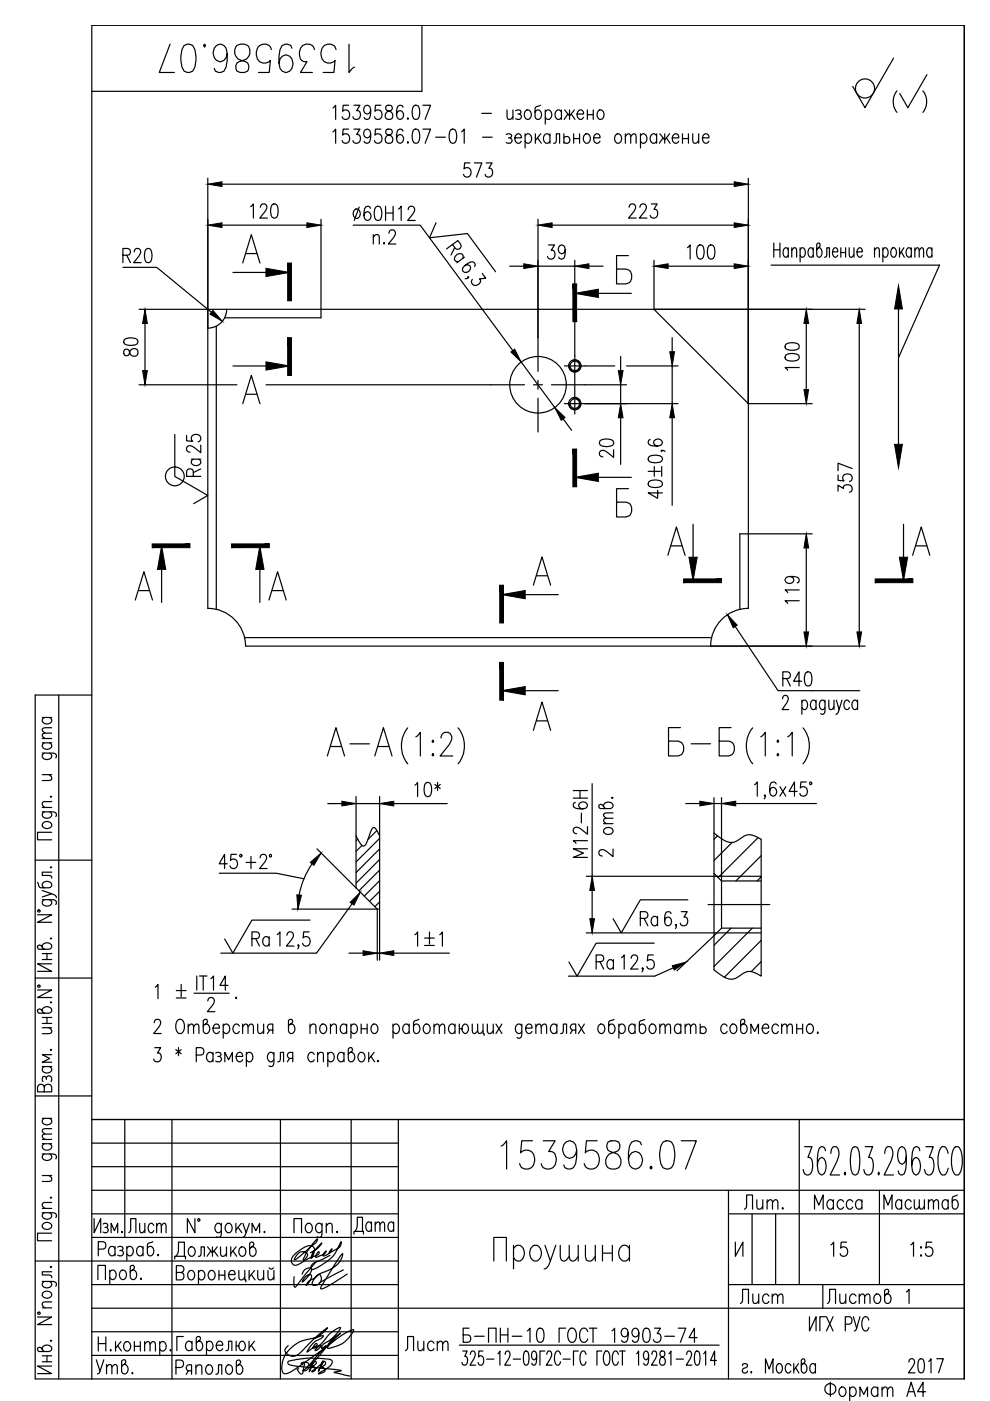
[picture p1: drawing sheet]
<svg xmlns="http://www.w3.org/2000/svg" width="210mm" height="297mm" viewBox="0 0 210 297" stroke-linecap="round" stroke-linejoin="round" font-family="sans-serif">
<defs><g id="words">
<g font-size="10.1">
<text x="32.5" y="16.6">1539586.07</text>
<text x="68.1" y="161.6">А-А</text>
<text x="140.4" y="161.6">Б-Б</text>
<text x="105.1" y="249.1">1539586.07</text>
</g>
<text font-size="8.4" x="188" y="25">( )</text>
<text font-size="7.5" x="99.5" y="56.8" transform="rotate(-90 99.5 56.8)">Ra</text>
<text font-size="7.1" x="73.7" y="262.8">Дата</text>
<g font-size="6.6">
<text x="97" y="38.8">573</text>
<text x="51.9" y="47.6">120</text>
<text x="131.9" y="47.6">223</text>
<text x="170.4" y="79.7" transform="rotate(-90 170.4 79.7)">100</text>
<text x="181.7" y="105.5" transform="rotate(-90 181.7 105.5)">357</text>
<text x="170.4" y="129.1" transform="rotate(-90 170.4 129.1)">119</text>
<text x="125.6" y="183.1" transform="rotate(-90 125.6 183.1)">М12-6Н</text>
<text x="130.9" y="182.7" transform="rotate(-90 130.9 182.7)">2 отв.</text>
<text x="134.4" y="197.6">Ra</text>
<text x="125.2" y="206.7">Ra</text>
<text x="31.7" y="213.1">1 %%P .</text>
<text x="175" y="267.8">15</text>
<text x="155.6" y="277.6">Лист</text>
<text x="174.3" y="277.6">Листов</text>
</g>
<g font-size="6.2">
<text x="69.5" y="26.5">1539586.07</text>
<text x="78" y="52.9">п.2</text>
<text x="115" y="56.1">39</text>
<text x="144.6" y="56.1">100</text>
<text x="30" y="76.9" transform="rotate(-90 30 76.9)">80</text>
<text x="130.9" y="98.1" transform="rotate(-90 130.9 98.1)">20</text>
<text x="43.4" y="102.3" transform="rotate(-90 43.4 102.3)">Ra</text>
<text x="86.8" y="170">10*</text>
<text x="45.2" y="185.2">45°+2°</text>
<text x="52.2" y="201.8">Ra</text>
<text x="86.8" y="201.8">1±1</text>
<text x="156.6" y="257.5">Лит.</text>
<text x="171.4" y="257.5">Масса</text>
<text x="186.3" y="257.5">Масштаб</text>
<text x="26.1" y="262.5">Лист</text>
<text x="84.7" y="287.5">Лист</text>
<text x="19" y="292.5">Утв.</text>
<text x="36" y="292.5">Ряполов</text>
</g>
</g></defs>
<g fill="none" stroke="#000" stroke-width=".25">
<path d="M89.5 5.4v14h-70M189.5 12.3l-6.1 10.5-2.6-4.5M44.1 37.8v91.2a8 8 0 0 1 8 8h131.3M47.1 39h108.6M70.6 27.9l.6-.5v3M73.9 27.4h-1.1l-.1 1.3a.87 .87 0 0 1 1-.2 .87 .87 0 0 1 .4 1 .82 .82 0 0 1-.6 .9 .82 .82 0 0 1-1-.6M75 27.4h1.3l-.7 1.1h.4a.95 .95 0 0 1 .3 1.4 .95 .95 0 0 1-1.4 .2l-.1-.3M78.6 28.4a.79 .79 0 0 1-.8 .8 .95 .95 0 0 1-.7-.9 .95 .95 0 0 1 .8-.9l.4 .1a2.58 2.58 0 0 1 0 2.7 .65 .65 0 0 1-1.1-.3M80.8 27.4h-1.2l-.1 1.3a.88 .88 0 0 1 1.1-.2 .88 .88 0 0 1 .4 1 .82 .82 0 0 1-.7 .9 .82 .82 0 0 1-.9-.6M81.9 27.5a.67 .67 0 0 0 .2 1 .98 .98 0 0 1 1.1 .7 .98 .98 0 0 1-.5 1.2 .88 .88 0 0 1-1-.7 .88 .88 0 0 1 .7-1l.4-.2a.61 .61 0 0 0 .4-.6 .61 .61 0 0 0-.5-.5zM85.4 27.8a.64 .64 0 0 0-1-.3 2.76 2.76 0 0 0 0 2.7 .66 .66 0 0 0 1-.3 .86 .86 0 0 0 0-1 .86 .86 0 0 0-1-.2l-.3 .7M86.5 30.1l.1 .1-.1 .2-.1-.2z"/>
<path d="M87.7 27.5l.6-.1a1.46 1.46 0 0 1 .7 1.7l-.4 1.1-.5 .2a1.46 1.46 0 0 1-.7-1.7zM89.7 27.4h1.6l-1.2 3M92.4 29.1h2M95.6 27.5l.5-.1a1.46 1.46 0 0 1 .7 1.7l-.3 1.1-.6 .2a1.46 1.46 0 0 1-.7-1.7zM97.9 27.9l.5-.5v3M102.1 24h2.1M102.3 29.1h2.1M107.3 28.5a.71 .71 0 0 1 1.2 .3l-.4 .4h-.3M107.5 23.3l.1 1.9 .6 .1 .6-.6M108.1 29.2a.59 .59 0 0 1 .5 .6 .59 .59 0 0 1-.5 .6l-.8-.2M108.8 23.3v2M109.2 29.2h1.3a.66 .66 0 0 0-.4-.8 .66 .66 0 0 0-.8 .4 1 1 0 0 0 .8 1.6l.4-.5"/>
<path d="M109.3 23.5a.71 .71 0 0 1 1.2 .2l-.1 .3-.6 .2M110.1 24.2a.59 .59 0 0 1 .5 .5 .59 .59 0 0 1-.5 .6l-.8-.1M111.3 28.8l.5-.4a1 1 0 0 1 .9 1 1 1 0 0 1-.9 1l-.5-.5M111.3 28.4v3M111.5 23.5l.2-.2a1 1 0 0 1 1 1 1 1 0 0 1-1 1 1.17 1.17 0 0 1-.2-1.8zM113.5 28.4v2M114 29.2l.8 1.2M114.6 22.3l-1 .4-.2 2a.65 .65 0 0 0 .6 .6 .65 .65 0 0 0 .7-.4 1.01 1.01 0 0 0-.8-1.6l-.5 .4M114.6 28.4l-1.1 1.4M115.6 23.7l.5-.4a1 1 0 0 1 .9 1 1 1 0 0 1-.9 1l-.5-.4M115.6 23.3v3M116.6 28.8l-.2-.3a.8 .8 0 0 0-1 .1 .8 .8 0 0 0-.2 .9l.4 .7a.65 .65 0 0 0 1-.3"/>
<path d="M116.6 28.4v2M117.4 30.4l.4-.2 .2-1.8h.6v2M119 23.7a.66 .66 0 0 0-.6-.4 .66 .66 0 0 0-.6 .4 .91 .91 0 0 0-.1 1.2 .91 .91 0 0 0 1.1 .3l.2-.3M119 23.3v2M119.6 29.2a.73 .73 0 0 1 1.1 0 .73 .73 0 0 1-.3 1.2h-.5l-.3-.3M119.6 28.4v2M119.7 23.3l1.1 1.3 1-1.3M120.4 24.2l-.8 1.1M120.8 23.3v2M121.1 24.2l.8 1.1M121.6 29.4h1.3M121.6 28.4v2"/>
<path d="M122.4 24.2h1.3a.67 .67 0 0 0-.4-.8 .67 .67 0 0 0-.8 .3 .99 .99 0 0 0 .8 1.6l.4-.4M122.9 28.4v2M124 28.5l.2-.1a1 1 0 0 1 1 1 1 1 0 0 1-1 1 1.17 1.17 0 0 1-.2-1.9zM124.5 24.3h1.3M124.5 23.3v2M125.8 23.3v2M125.8 29.2h1.4a.67 .67 0 0 0-.4-.8 .67 .67 0 0 0-.8 .4 .99 .99 0 0 0 .8 1.6l.4-.5M126.9 23.5a.8 .8 0 0 1 1 0 .8 .8 0 0 1 .2 1 .8 .8 0 0 1-.9 .8 1.18 1.18 0 0 1-.3-1.8zM130.7 28.5l.2-.1a1 1 0 0 1 .9 1 1 1 0 0 1-.9 1 1.17 1.17 0 0 1-.2-1.9zM132.6 28.9l.6-.5 .4 .1 .1 1.9M132.6 28.4v2M133.7 28.9l.6-.5 .5 .1 .1 1.9"/>
<path d="M135.8 28.8a.66 .66 0 0 1 .6-.5 .66 .66 0 0 1 .7 .5 .99 .99 0 0 1-.9 1.6l-.4-.5M135.8 28.4v3M139.2 28.8l-.4-.4a1 1 0 0 0-1 1 1 1 0 0 0 1 1l.4-.5M139.2 28.4v2M139.9 28.4l1 1.3 1.1-1.3M140.6 29.2l-.8 1.2M140.9 28.4v2M141.3 29.2l.8 1.2M142.5 29.2h1.4a.66 .66 0 0 0-.4-.8 .66 .66 0 0 0-.8 .4 1 1 0 0 0 .7 1.6l.5-.5M144.7 29.4h1.3M144.7 28.4v2M146 28.4v2"/>
<path d="M146.9 28.4l.1 1.8 .6 .2 .5-.6M148.1 28.4v2M148.9 29.2h1.4a.66 .66 0 0 0-.4-.8 .66 .66 0 0 0-.9 .4 .99 .99 0 0 0 .8 1.6l.5-.5M158.7 37.8v91.2a8 8 0 0 0-8 8M26.1 56.7h7.1l11.6 9.5M26.1 54.1h1a.73 .73 0 0 0 .6-.7 .73 .73 0 0 0-.6-.7h-1v3M26.9 54.1l.8 1.6M28.5 53.4l.2-.6 .7-.1a.94 .94 0 0 1 .1 1.6l-1.2 1.4h1.6M31 52.8l.5-.1a1.46 1.46 0 0 1 .7 1.7l-.3 1.1-.6 .2a1.46 1.46 0 0 1-.7-1.7zM47.1 47.7h18M49.4 57.8h7M51.5 55.8l1.8-6 1.8 6"/>
<path d="M52.1 53.8h2.3M68.1 46.5v20.9h-20.5M74.9 47.7h14.2l19.6 26.6M75.2 44.5l.3-.2a1 1 0 0 1 .9 1 1 1 0 0 1-.9 1 1.17 1.17 0 0 1-.3-1.8zM76.1 43.9l-1 2.8M78.5 44.2l-.1-.3-.3-.2-.6 .2a2.75 2.75 0 0 0 0 2.7 .65 .65 0 0 0 1-.3 .85 .85 0 0 0 0-1 .85 .85 0 0 0-1-.3l-.3 .7M79.7 43.9l.6-.2a1.46 1.46 0 0 1 .7 1.8l-.4 1.1-.6 .1a1.46 1.46 0 0 1-.7-1.7zM81.7 43.7v3M81.7 45.2h1.6M83.3 43.7v3M84.5 44.3l.6-.6v3M86.6 44.5l.2-.6 .7-.2a.94 .94 0 0 1 .1 1.6l-1.2 1.4h1.6"/>
<path d="M92.4 47.2l-1.3 3.2 8-.9 6 8.1M102.2 58l.8 1-1.3 .1a.94 .94 0 0 1-.4 1.3 .94 .94 0 0 1-1.3-.4l-.1-.3 .3-.5M108.1 56.4h3M114.1 46.5v32.2M117.1 47.7h38.6M121.9 55.2v32.6M124.9 56.4h3M133.2 54.2h-2.5v6h2.1a1.63 1.63 0 0 0 1.2-1.6 1.63 1.63 0 0 0-1.2-1.5h-2.1M138.7 55.2v10.4l20 20v-30.4M141.7 56.4h14M163.5 56.2h35.7l-8.7 19.6M164.1 51.5v3"/>
<path d="M164.1 53h1.3M165.4 51.5v3M167.1 53l-.3-.5h-.3a1.29 1.29 0 0 0 0 2h.3l.3-.4M167.1 52.5v2M167.9 53.1l.4-.6 .5 .2 .1 1.8M167.9 52.5v2M169.6 53l.4-.5h.3a1.29 1.29 0 0 1 0 2h-.3l-.4-.4M169.6 52.5v3M172.4 53l-.3-.5h-.3a1.29 1.29 0 0 0 0 2h.3l.3-.4M172.4 52.5v2M173.5 52.5h.3a1.29 1.29 0 0 1 0 2 .57 .57 0 0 1-.6-.5v-2.2l.3-.3 .3 .2a.76 .76 0 0 1-.4 1l-.2 .3M174.8 54.5l.4-.1 .1-1.9h.6v2"/>
<path d="M176.5 53.4h1.1v-.3a.57 .57 0 0 0-.6-.6 1.29 1.29 0 0 0 0 2h.2l.4-.4M178.3 53.5h1M178.3 52.5v2M179.3 52.5v2M180 52.5l.1 1.9 .5 .1 .5-.5M181.1 52.5v2M181.7 53.4h1.1v-.3a.58 .58 0 0 0-.6-.6 1.29 1.29 0 0 0 0 2h.3l.3-.4M185.4 53.1l.5-.6 .5 .2v1.8M185.4 52.5v2M187.2 53l.4-.5h.2a1.31 1.31 0 0 1 0 2h-.2l-.4-.4M187.2 52.5v3M189.1 52.7l.5-.2a1.29 1.29 0 0 1 0 2h-.3a1.34 1.34 0 0 1-.2-1.8z"/>
<path d="M190.7 52.5v2M191.1 53.4l.6 1.1M191.6 52.5l-.9 1.5M193.2 53l-.4-.5h-.2a1.29 1.29 0 0 0 0 2h.2l.4-.4M193.2 52.5v2M194 53.1l.4-.6 .4 .2 .1 1.8M194 52.5v2M194.9 53.1l.5-.6 .3 .2 .1 1.8M197.6 53l-.4-.5h-.3a1.29 1.29 0 0 0 0 2h.3l.4-.4M197.6 52.5v2M29.5 65.6h153.9M30.7 68.6v10"/>
<path d="M45.9 69.1v60.1M48.1 65.6a4 4 0 0 1-4 4M49.4 77.6h7M110.5 76.8l7.1 9.6M119.7 77.6h10.6M121.5 76.4a1.2 1.2 0 0 1 1.6 1 1.2 1.2 0 0 1-1.3 1.4 1.2 1.2 0 0 1-1.1-1.5M126.9 62.2h7M131.6 75.6v3M132.8 77.6h11M142.5 71.6v3M142.5 77.6v8M171 68.6v14"/>
<path d="M182.2 68.6v65.4M190.5 65.5v28.7M29.5 81.6h20.7M37.1 92.1v8.9l7 4-3 1.8M39.6 92.3v1.2l1.3 .1a.87 .87 0 0 1-.2-1.1 .87 .87 0 0 1 1-.4 .82 .82 0 0 1 .9 .7 .82 .82 0 0 1-.6 .9M51.5 85.6l1.8-6 1.8 6M52.1 83.6h2.3M56.4 81.6h54.8M113.1 81.6h1.9M114.1 80.6v1.9M114.1 84.4v7.2M116.9 81.6h15.9"/>
<path d="M119.4 88.8l1.8 2.4M119.7 85.6h24.1M121.5 84.4a1.2 1.2 0 0 1 1.6 1 1.2 1.2 0 0 1-1.3 1.4 1.2 1.2 0 0 1-1.1-1.5M131.6 81.6v4M131.6 88.6v9.9M137.4 99.9h2.6M137.6 96.9a2.75 2.75 0 0 1 2.7 0l.1 .5a1.46 1.46 0 0 1-1.7 .7l-1.1-.3-.2-.4zM137.9 93.2l-.3 .1-.2 .3 .2 .6a2.75 2.75 0 0 0 2.7 0 .65 .65 0 0 0-.3-1 .85 .85 0 0 0-1 0 .85 .85 0 0 0-.3 1l.7 .4M138.7 98.9v2.1M140.3 95.5l.1 .1-.1 .1-.1-.1a.63 .63 0 0 1 .8 .1M140.3 98.9v2.1M142.5 88.6v18.6"/>
<path d="M158.7 85.6h13.5M126.9 101.2h7M133.2 103.6h-2.5v6h2.1a1.63 1.63 0 0 0 1.2-1.6 1.63 1.63 0 0 0-1.2-1.5h-2.1M137.6 102.1a2.75 2.75 0 0 1 2.7 0l.1 .6a1.44 1.44 0 0 1-1.7 .7l-1.1-.4-.2-.3zM139.4 103.9v1.7l-2-1.1h3M141.6 117.7l1.8-6 1.8 6M142.3 115.7h2.3M146.9 111.1v7M171 116.2v17.8M172.2 113.2h-15.3v16M191.6 111.1v7M193.5 117.7l1.8-6 1.8 6"/>
<path d="M194.2 115.7h2.3M28.7 127.2l1.8-6 1.8 6M29.4 125.2h2.3M34.3 120.7v7M51.9 135.2h99M55.1 120.7v7M57 127.2l1.9-6 1.8 6M57.7 125.2h2.3M111.4 126.1h7M113.1 124.1l1.8-6 1.8 6M113.8 122.1h2.3M155.9 132.8l9.1 13.6h17.3"/>
<path d="M9 159.7l2.7 .1 .3 .3-.2 .6M9 157.5h2M9 156.6h2M9 152.1h2M9.4 159.7l-.3 .2a.65 .65 0 0 0 .3 1 1.01 1.01 0 0 0 1.6-.8l-.5-.4M9.4 157.5a.66 .66 0 0 0-.5 .6 .66 .66 0 0 0 .5 .6 .9 .9 0 0 0 1.1 .1 .9 .9 0 0 0 .3-1.1l-.3-.2M9.4 152.1a.67 .67 0 0 0-.5 .7 .67 .67 0 0 0 .5 .6 1.01 1.01 0 0 0 1.6-.8l-.5-.5M11 155.4l-1.9 .2-.1 .4 .5 .6M11 154.3l-1.9 .1-.1 .5 .5 .5M12.5 147.4v145M19.5 147.4h-12v145h196.9v-287h-184.9v287M88.2 156.2l.9-.9v5"/>
<path d="M91.8 156.9l.2 .3-.2 .2-.2-.2zM91.8 159.8l.2 .2-.2 .3-.2-.3zM93.5 156.5a1.22 1.22 0 0 1 .8-1.2h.7a1.29 1.29 0 0 1 .6 1.9l-.4 .7-1.9 2.4h2.7M97.1 154.3a6 6 0 0 1 0 7.6M111.4 146.4h7M113.1 154.8l1.8-6 1.8 6M113.8 152.8h2.3M161.3 156.2l1-.9v5M164.9 156.9l.2 .3-.2 .2-.2-.2zM164.9 159.8l.2 .2-.2 .3-.2-.3zM165.9 148.2l.1-.5a.66 .66 0 0 1 1-.1 .66 .66 0 0 1 0 1l-1.2 1.8h1.4M166 143.9h1a.73 .73 0 0 0 .6-.7 .73 .73 0 0 0-.6-.8h-1v3"/>
<path d="M166.8 143.9l.8 1.5M167 156.2l1-.9v5M170 144.4h-1.7l1.1-2v3M170 148.9l.4-.5a1.05 1.05 0 0 1 .9 .8 1.05 1.05 0 0 1-.4 1.1l-.5 .1-.4-.4M170 148.4v3M170.3 154.3a6 6 0 0 1 0 7.6M170.9 142.6l.6-.2a1.46 1.46 0 0 1 .6 1.8l-.3 1.1-.6 .1a1.46 1.46 0 0 1-.6-1.7zM173 148.9l-.4-.5a1.03 1.03 0 0 0-.6 1.8l.3 .2h.3l.4-.4M173 148.4v2M174.9 148.9l-.4-.5a1.05 1.05 0 0 0-.8 .8 1.05 1.05 0 0 0 .3 1.1l.5 .1 .4-.4M174.9 148.4l-.1 2.8-.3 .2-.5-.1M175.7 148.4l.1 1.9 .5 .1 .5-.5"/>
<path d="M176.8 148.4v2M177.3 148.4l.6 2 .6-2M177.9 150.4l-.2 .6-.5 .4M180.1 148.9l-.4-.5a1.05 1.05 0 0 0-.8 .8 1.05 1.05 0 0 0 .3 1.1l.5 .1 .4-.4M181.8 148.9l-.4-.5a1.03 1.03 0 0 0-.6 1.8l.3 .2h.3l.4-.4M181.8 148.4v2M9 172.1l2.7 .1 .3 .4-.2 .6M9 171.2h2M9 164.2h2M9.1 174.5a1.06 1.06 0 0 1 1.1-.3 1.06 1.06 0 0 1 .8 .9 1.06 1.06 0 0 1-1.2 .6 1.06 1.06 0 0 1-.8-1zM9.4 172.1l-.3 .2a.65 .65 0 0 0 .3 1.1 1.01 1.01 0 0 0 1.6-.8l-.5-.5M10.4 164.2l.6 .6-.2 .6-1.8 .1"/>
<path d="M10.7 168.9h.3l-.2 .1zM11 176.5h-3v1.6h3M11 170l-1.9 .1-.1 .5 .5 .6M67.2 180l8.3 8.3M69.5 170.4h3M75.5 177.2l.9 1.7a.65 .65 0 0 0 .8 .5 .65 .65 0 0 0 .5-.7l1.2-3a.48 .48 0 0 1 .5-.2 .48 .48 0 0 1 .4 .4l.7 1.3v15.6h-.5l-4.5-4.5M75.5 168.9v19.4M75.5 170.4h5M75.8 177.9l-.3 .4M76.8 179.2l-1.3 1.3M79.9 176.1l-1.9 1.9M80.5 177.8l-5 4.9"/>
<path d="M80.5 180l-5 5M80.5 168.9v8.3M83.5 170.4h11.3M125.6 166.2v19.6M145.4 170.4h3M151.4 169.1v36.5l.9 .8a3.9 3.9 0 0 0 3.3 1.1l1.1-.5a2.95 2.95 0 0 1 4-.4l.7 .4v-29a4 4 0 0 0-2.9-1l-1.3 .6a3.1 3.1 0 0 1-4.5 0l-1.3-1M151.4 170.4h1.6M152.1 177.2l-.7 .8M153 169.1v27.7M155.2 178.6l-3.8 3.9M156 170.4h17.1M160 166.4l.6-.6v3"/>
<path d="M160.7 177.6l-8.4 8.5M162.3 168.7l-.1 .1-.2-.1 .2-.2a.63 .63 0 0 1-.2 .9M164.6 166.2l-.2-.3-.3-.1-.6 .1a2.82 2.82 0 0 0 0 2.8 .89 .89 0 0 0 1.2-.6 .89 .89 0 0 0-.7-1.2 .81 .81 0 0 0-.8 .9M165.4 166.8l1.2 2M166.6 166.8l-1.2 2M169 167.8h-1.7l1.1-2v3M171 165.8h-1.2l-.1 1.3a.88 .88 0 0 1 1.1-.2 .88 .88 0 0 1 .4 1 .82 .82 0 0 1-.7 .9 .82 .82 0 0 1-.9-.6M7.5 182.4h12M8 193.9h3l-3 1.6h3M8 187.1l.4 1 2 .1a.64 .64 0 0 0 .6-.5 .64 .64 0 0 0-.5-.7 .91 .91 0 0 0-1.1-.1 .91 .91 0 0 0-.3 1.1l.3 .2M8.1 193h.3v.3h-.3zM9 190.8l2.7 .1 .3 .3-.2 .6"/>
<path d="M9 188.8l2 .7-2 .7M9.4 190.8l-.3 .2a.64 .64 0 0 0 .3 1 1.01 1.01 0 0 0 1.6-.8l-.5-.4M10.7 199h.3l-.2 .1zM10.7 183.9l.1-.1 .2 .1-.2 .1zM11 189.5l.8 .4 .2 .4M11 184.9h-2v.7l1.8 .1 .2 .5M46.5 185.1h12.1l5.8 1.2M60.8 198.3l.3-.6 .7-.1a.94 .94 0 0 1 .1 1.6l-1.2 1.4h1.6M61.9 192.8h18.1v10.8M65.5 197.6h-1.1l-.1 1.3a.87 .87 0 0 1 1.1-.2 .87 .87 0 0 1 .4 1 .82 .82 0 0 1-.7 .9 .82 .82 0 0 1-.9-.6M65.7 195.1h-12.3l-4 7-1.8-3M66.2 183.2a16.8 16.8 0 0 0-2.8 6.6"/>
<path d="M74.7 191.6l-7.6 10.5h-20.3M80.5 182.2l-5 5M80.5 184.5l-4.4 4.4M80.5 186.7l-3.3 3.3M80.5 189l-2.2 2.1M80.5 191.2l-1 1M80.5 192.8v10.8M124.3 197.8h37.1M124.3 185.8h37.1M125.6 188.8v6M138.7 200h-12.3l-4 7-1.8-3M143.4 196.1l-.1 .2-.1-.2 .1-.1a.65 .65 0 0 1-.1 .9"/>
<path d="M144.5 193.3h1.2l-.7 1.1h.4a.94 .94 0 0 1 .3 1.4 .94 .94 0 0 1-1.4 .2l-.1-.3M145.8 190.8h-10l-4.1 7-1.7-3M150.1 191.8h13.1M151.4 185.2l1.6 1.6h8.4M155 196.8l-3.6 3.6M159.5 196.8l-8.1 8.1M161.4 181.4l-5.4 5.4M161.4 196.8h-8.4l-9.5 9M161.4 185.9l-.9 .9M161.4 199.4l-7.8 7.8M7.5 207.4h12M8 209.9h3l-3 1.6h3"/>
<path d="M8.1 208.9h.3v.4h-.3zM9 200.8a1 1 0 0 1 1-.9 1 1 0 0 1 1 .9l-.6 .5h-2.2l-.2-.4v-.3l.4-.3 .3 .2 .7 .8M9 214.4a1 1 0 0 1 1-1 1 1 0 0 1 1 1l-.6 .4h-2.2l-.2-.3v-.4l.4-.2 .3 .1 .7 .8M9 202.2h2M9 203.4h2M9 217.9h2M9 215.7h2M9 217h2M10 202.2v1.2M10 215.7v1.3M10.4 217.9l.6 .6-.2 .5-1.8 .2M10.7 212.5l.1-.1 .2 .1z"/>
<path d="M11 204.4h-3l3 1.5h-3M32.7 216.8l.2-.5 .7-.2a.94 .94 0 0 1 .1 1.6l-1.1 1.4h1.6M37.7 216.3l.3-.2a1.32 1.32 0 0 1 1.1 1.9 .89 .89 0 0 1-.5 1 .89 .89 0 0 1-1.1-.3 2.21 2.21 0 0 1 .2-2.4zM39.9 217.7l.6-.6 .4 .2 .1 1.8M39.9 217.1v2M41 217.7l.6-.6 .5 .2 .1 1.8M43.6 217.1a1 1 0 0 1 .9 1 1 1 0 0 1-.9 1l-.5-.5v-2.2l.3-.3h.4l.2 .5-.1 .2-.8 .7M45.2 218h1.3a.66 .66 0 0 0-.4-.8 .66 .66 0 0 0-.8 .3 1.01 1.01 0 0 0 .8 1.6l.4-.4M47.3 217.5a.67 .67 0 0 1 .7-.4 .67 .67 0 0 1 .6 .4 1.01 1.01 0 0 1-.8 1.6l-.5-.4M47.3 217.1v3M50.8 217.5a.67 .67 0 0 0-.7-.4 .67 .67 0 0 0-.6 .4 1.01 1.01 0 0 0 .8 1.6l.5-.4M51.4 217.7l.6-.6 .5 .2 .1 1.8"/>
<path d="M51.4 217.1v2M52.6 217.7l.6-.6 .4 .2 .1 1.8M54.6 217.1l.2 1.9 .5 .1 .6-.5M55.9 217.1v2M57.2 218.4l-.5 .7M57.8 218.4l-.9-.1a.66 .66 0 0 1 .3-1.2h.6v2M61.6 217.1a1 1 0 0 1 .9 1 1 1 0 0 1-.9 1l-.4-.5v-2.2l.3-.3h.3l.3 .5-.1 .2-.8 .7M63.4 200.4l-.2 .2-.1-.2 .1-.1a.66 .66 0 0 1-.1 .9M65.7 217.7l.6-.6 .6 .2 .1 1.8M65.7 217.1v2M68.1 217.3a.64 .64 0 0 1 1.1 .2 1.01 1.01 0 0 1-.8 1.6 1.19 1.19 0 0 1-.3-1.8zM70.1 217.7l.5-.6 .6 .2 .1 1.8"/>
<path d="M70.1 217.1v2M73.5 217.5a.67 .67 0 0 0-.6-.4 .67 .67 0 0 0-.7 .4 1.01 1.01 0 0 0 .8 1.6l.5-.4M73.5 217.1v2M74 202.1h3M74.4 217.5a.67 .67 0 0 1 .6-.4 .67 .67 0 0 1 .7 .4 1.01 1.01 0 0 1-.8 1.6l-.5-.4M74.4 217.1v3M76.6 218.1h1.2M76.6 217.1v2M77.8 217.1v2M79 217.3a.64 .64 0 0 1 1 .2 1.01 1.01 0 0 1-.8 1.6 1.19 1.19 0 0 1-.2-1.8zM80 202.1h.5M83.3 217.5a.67 .67 0 0 1 .7-.4 .67 .67 0 0 1 .6 .4 1.01 1.01 0 0 1-.8 1.6l-.5-.4"/>
<path d="M83.3 217.1v3M83.5 202.1h11.8M86.8 217.5a.66 .66 0 0 0-.7-.4 .66 .66 0 0 0-.6 .4 .9 .9 0 0 0-.1 1.2 .9 .9 0 0 0 1.1 .3l.3-.3M86.8 217.1v2M88.8 216.1l-1 .5-.1 2a.64 .64 0 0 0 .5 .5 .64 .64 0 0 0 .7-.4 .91 .91 0 0 0 .1-1.1 .91 .91 0 0 0-1.1-.3l-.2 .2M90.1 217.3a.65 .65 0 0 1 1 .2 1.01 1.01 0 0 1-.8 1.6 1.19 1.19 0 0 1-.2-1.8zM92 217.7l.6-.6 .4 .2 .2 1.8M92 217.1v2M93.2 217.7l.5-.6 .5 .2 .1 1.8M96.5 217.5a.67 .67 0 0 0-.7-.4 .67 .67 0 0 0-.6 .4 .91 .91 0 0 0 0 1.2 .91 .91 0 0 0 1 .3l.3-.3M96.5 217.1v2M97.4 218.1h.6a.86 .86 0 0 1 .8-1 1.08 1.08 0 0 1 .5 1.1 1.08 1.08 0 0 1-.8 .9 .97 .97 0 0 1-.5-1"/>
<path d="M97.4 217.1v2M100.1 217.1l.1 1.9 .5 .1 .6-.5M101.3 217.1l.1 1.9 .4 .1 .6-.5M102.4 217.1v2h.2v.4M103.3 217.1l.1 1.9 .6 .1 .6-.5M104.6 217.1v2M105.2 217.1l1.2 2M106.4 217.1l-1.2 2M110.6 217.5l-.2-.2a.65 .65 0 0 0-1 .2 1.01 1.01 0 0 0 .8 1.6l.4-.4M110.6 217.1l-.1 2.7-.3 .3-.6-.1M111.4 218h1.4a.66 .66 0 0 0-.4-.8 .66 .66 0 0 0-.8 .3 1.01 1.01 0 0 0 .8 1.6l.4-.4M113.6 217.7l.6-.6 .4 .2 .2 1.8"/>
<path d="M113.6 217.1v2M114.8 217.7l.5-.6 .5 .2 .1 1.8M118.1 217.5a.67 .67 0 0 0-.7-.4 .67 .67 0 0 0-.6 .4 1.01 1.01 0 0 0 .8 1.6l.5-.4M118.1 217.1v2M118.9 219.1l.4-.1 .1-1.9h.7v2M121.4 218.4l-.5 .7M122.1 218.4l-.9-.1a.67 .67 0 0 1 .2-1.2h.7v2M122.6 217.1l1.3 2M123.9 217.1l-1.3 2M127.1 217.3a.64 .64 0 0 1 1 .2 1.01 1.01 0 0 1-.8 1.6 1.19 1.19 0 0 1-.2-1.8zM130.2 216.1l-1.1 .5-.1 2a.64 .64 0 0 0 .6 .5 .64 .64 0 0 0 .7-.4 .91 .91 0 0 0 0-1.1 .91 .91 0 0 0-1-.3l-.3 .2M131.2 217.5a.67 .67 0 0 1 .6-.4 .67 .67 0 0 1 .7 .4 1.01 1.01 0 0 1-.8 1.6l-.5-.4"/>
<path d="M131.2 217.1v3M133.8 203.2l.2-.6 .7-.1a.93 .93 0 0 1 .2 1.5l-1.2 1.5h1.6M134.6 217.5a.67 .67 0 0 0-.6-.4 .67 .67 0 0 0-.6 .4 1.01 1.01 0 0 0 .8 1.6l.4-.4M134.6 217.1v2M136.3 205.3l-.1 .2-.1-.2 .1-.1a.65 .65 0 0 1-.1 .8M136.7 216.1l-1 .5-.1 2a.64 .64 0 0 0 .5 .5 .64 .64 0 0 0 .7-.4 .91 .91 0 0 0 .1-1.1 .91 .91 0 0 0-1.1-.3l-.2 .2M138 217.3a.64 .64 0 0 1 1 .2 1.01 1.01 0 0 1-.8 1.6 1.19 1.19 0 0 1-.2-1.8zM138.5 202.5h-1.1l-.1 1.2a.87 .87 0 0 1 1-.1 .87 .87 0 0 1 .4 1 .82 .82 0 0 1-.6 .9 .82 .82 0 0 1-1-.6M139.9 217.7l.6-.6 .4 .2 .1 1.8M139.9 217.1v2M141 217.7l.6-.6 .5 .2 .1 1.8M142.7 205.2l-3.9 1.8h-18.3"/>
<path d="M144.4 217.5a.67 .67 0 0 0-.7-.4 .67 .67 0 0 0-.6 .4 1.01 1.01 0 0 0 .8 1.6l.5-.4M144.4 217.1v2M145.3 217.7l.5-.6 .5 .2 .1 1.8M145.3 217.1v2M146.4 217.7l.6-.6 .4 .2 .2 1.8M148.5 218a.74 .74 0 0 1 1.2 0 .74 .74 0 0 1-.4 1.1h-.5l-.3-.3M148.5 217.1v2M154.2 217.5a.66 .66 0 0 0-.6-.4 .66 .66 0 0 0-.7 .4 1.01 1.01 0 0 0 .8 1.6l.5-.4M155.1 217.3a.64 .64 0 0 1 1 .2 1.01 1.01 0 0 1-.8 1.6 1.18 1.18 0 0 1-.2-1.8zM157.5 217.1a1 1 0 0 1 .9 1 1 1 0 0 1-.9 1l-.5-.5v-2.2l.4-.3h.3l.3 .5-.2 .2-.8 .7M159.2 219.1v-2l.8 1.6 .8-1.6v2M161.4 203.9l-2.1 2.1"/>
<path d="M161.6 218h1.4a.67 .67 0 0 0-.4-.8 .67 .67 0 0 0-.9 .3 1.01 1.01 0 0 0 .8 1.6l.5-.4M165 217.5a.67 .67 0 0 0-.6-.4 .67 .67 0 0 0-.6 .4 1.01 1.01 0 0 0 .8 1.6l.4-.4M165.7 217.7l.6-.6 .5 .2 .1 1.8M165.7 217.1v2M166.9 217.7l.5-.6 .5 .2 .1 1.8M168.9 218.1h1.3M168.9 217.1v2M170.2 217.1v2M171.3 217.3a.64 .64 0 0 1 1 .2 1.01 1.01 0 0 1-.7 1.6 1.19 1.19 0 0 1-.3-1.8zM173.4 218.8l.1 .2-.1 .1zM7.5 232.4h12M9 237.1h2"/>
<path d="M9 226.1h2M9.4 237.1a.67 .67 0 0 0-.5 .6 .67 .67 0 0 0 .5 .7 1.01 1.01 0 0 0 1.6-.8l-.5-.5M9.4 230.5a.73 .73 0 0 0-.7-.6 .73 .73 0 0 0-.7 .6v1h3v-1a.82 .82 0 0 0-.8-.6 .82 .82 0 0 0-.8 .6v1M9.4 226.1a.66 .66 0 0 0-.5 .7 .66 .66 0 0 0 .5 .6 .9 .9 0 0 0 1.1 0 .9 .9 0 0 0 .3-1l-.3-.3M9.8 228.5a.59 .59 0 0 1 .6-.4 .59 .59 0 0 1 .6 .4l-.2 .8M9.8 228.9v-.4l-.4-.3a.73 .73 0 0 0-.3 1.1M10.7 222.6l.1-.1 .2 .1-.2 .1zM11 239.3l-1.9 .1-.1 .5 .5 .5M11 223.6h-2l1.5 .8-1.5 .8h2M19.5 237.4h184.9M26.5 237.4v25M32.8 222.1h1.3l-.7 1.2h.3a.95 .95 0 0 1 .4 1.3 .95 .95 0 0 1-1.4 .2l-.1-.2"/>
<path d="M36.5 237.4v55M37.3 222.6l1.1 .8M37.8 222.1v1.7M38.4 222.6l-1.1 .8M41.6 223.7h1a.82 .82 0 0 0 .6-.8 .82 .82 0 0 0-.6-.8h-1v3M45.2 223.5a.67 .67 0 0 0-.7-.4 .67 .67 0 0 0-.6 .4 1.01 1.01 0 0 0 .8 1.6l.5-.4M45.2 223.1v2M45.7 223.3a.73 .73 0 0 1 1.2 .2l-.4 .5h-.3M46.5 224a.58 .58 0 0 1 .5 .6 .58 .58 0 0 1-.5 .5l-.8-.1M47.7 225.1v-2l.8 1.6 .8-1.6v2M50.1 224h1.3a.67 .67 0 0 0-.4-.8 .67 .67 0 0 0-.8 .3 1.01 1.01 0 0 0 .8 1.6l.4-.4M52.2 223.5a.67 .67 0 0 1 .7-.4 .67 .67 0 0 1 .6 .4 1.01 1.01 0 0 1-.8 1.6l-.5-.4"/>
<path d="M52.2 223.1v3M58.1 223.5l-.3-.2a.64 .64 0 0 0-1 .2 1.01 1.01 0 0 0 .8 1.6l.5-.4M58.1 223.1l-.1 2.7-.4 .3-.6-.1M58.9 225.1l.4-.1 .1-1.9h.7v2M59.5 237.4v55M61.4 224.4l-.5 .7M62.1 224.4l-.9-.1a.67 .67 0 0 1 .2-1.2h.7v2M66.6 223.5a.67 .67 0 0 0-.6-.4 .67 .67 0 0 0-.6 .4 1.01 1.01 0 0 0 .8 1.6l.4-.4M67.3 223.7l.6-.6 .6 .2 .1 1.8M67.3 223.1v2M69.5 223.5a.67 .67 0 0 1 .6-.4 .67 .67 0 0 1 .7 .4 1.01 1.01 0 0 1-.8 1.6l-.5-.4M69.5 223.1v3"/>
<path d="M72.9 223.5a.67 .67 0 0 0-.6-.4 .67 .67 0 0 0-.6 .4 1.01 1.01 0 0 0 .8 1.6l.4-.4M72.9 223.1v2M74.3 223.1a1 1 0 0 1 .9 1 1 1 0 0 1-.9 1l-.5-.5v-2.2l.4-.3h.3l.3 .5-.2 .2-.8 .7M74.5 237.4v55M76.2 223.3a.64 .64 0 0 1 1.1 .2 1.01 1.01 0 0 1-.8 1.6 1.18 1.18 0 0 1-.3-1.8zM78.2 223.1v2M78.6 224l.8 1.1M79.3 223.1l-1.1 1.5M80.1 224.8l.1 .2-.1 .1-.1-.1zM84.5 237.4v55M169.5 237.4v35M9 257.1l2.7 .1 .3 .4-.2 .5"/>
<path d="M9 244.7l2.7 .1 .3 .3-.2 .6M9 256.2h2M9 249.2h2M9 242.5h2M9 241.6h2M9.1 259.5a1.06 1.06 0 0 1 1.1-.3 1.06 1.06 0 0 1 .8 .9 1.06 1.06 0 0 1-1.2 .6 1.06 1.06 0 0 1-.8-1zM9.4 257.1l-.3 .3a.64 .64 0 0 0 .3 1 1.01 1.01 0 0 0 1.6-.8l-.5-.5M9.4 244.7l-.3 .2a.64 .64 0 0 0 .3 1 1.01 1.01 0 0 0 1.6-.8l-.5-.4M9.4 242.5a.67 .67 0 0 0-.5 .6 .67 .67 0 0 0 .5 .7 .91 .91 0 0 0 1.1 0 .91 .91 0 0 0 .3-1.1l-.3-.2M10.4 249.2l.6 .6-.2 .6-1.8 .1M10.7 253.9l.1-.1 .2 .1-.2 .1zM11 254.9l-1.9 .2-.1 .5 .5 .6"/>
<path d="M11 240.4l-1.9 .1-.1 .5 .5 .6M19.5 252.4h184.9M19.5 257.4h65M19.5 242.4h65M19.5 247.4h65M20 258.4v3l1.4-3v3M21.9 259.5a.59 .59 0 0 1 1 .3l-.1 .3-.5 .1M41.3 258.4v3l-1.6-3v3M42 258.4h.3v.4h-.3zM46.9 259.8l-.1-.2a.58 .58 0 0 0-.9-.1 1.06 1.06 0 0 0-.3 1.1 1.06 1.06 0 0 0 .9 .8l.4-.5M46.9 259.4l-.1 2.7a.59 .59 0 0 1-.9 .1M48.1 259.5l.2-.1a1 1 0 0 1 .9 1 1 1 0 0 1-.9 1 1.18 1.18 0 0 1-.2-1.9z"/>
<path d="M50 259.4v2M51.2 259.4l-1.2 1.4M51.5 259.4l.7 2 .7-2M65.1 259.5l.2-.1a1 1 0 0 1 .9 1 1 1 0 0 1-.9 1 1.17 1.17 0 0 1-.2-1.9zM68.3 259.8l-.5-.4a1 1 0 0 0-.9 1 1 1 0 0 0 .9 1l.5-.5M68.3 259.4l-.1 2.7-.4 .3-.6-.2M69.2 259.9l.6-.5 .5 .1 .1 1.9M69.2 259.4v2M154.5 257.4h49.9M154.5 252.4v40M159.5 257.4v15M164.5 257.4v15"/>
<path d="M170.6 243.1h1.6l-.9 2.3h.4a3.1 3.1 0 0 1 .2 3.4l-.5 .3h-.4l-.4-.3-.3-.8M175 244l-.1-.6-.5-.3-.7 .3a10.4 10.4 0 0 0-.3 4.9l.3 .5 .6 .3a2.29 2.29 0 0 0 .7-2.8l-.3-.6-.5-.3-.5 .3-.3 .6-.1 .8M176.2 244.5a1.63 1.63 0 0 1 .5-1.4h.6a1.95 1.95 0 0 1 .4 2.3l-1.7 3.7h2M179.2 248.5l.1 .3-.1 .3-.2-.3zM180.7 243.4l.5-.3 .7 .3a8.7 8.7 0 0 1 0 5.4l-.5 .3h-.2l-.5-.3a8.5 8.5 0 0 1 0-5.4zM183.4 243.1h1.6l-.8 2.3h.4a3 3 0 0 1 .1 3.4l-.4 .3h-.4l-.5-.3-.2-.8M186.3 248.5l.1 .3-.1 .3-.1-.3zM186.5 252.4v20M187.6 244.5a1.71 1.71 0 0 1 .6-1.4h.5a1.92 1.92 0 0 1 .5 2.3l-1.7 3.7h2M192.2 245.1l-.2 .9-.3 .5-.5 .3a2.29 2.29 0 0 1-.8-2.8l.3-.6 .5-.3 .5 .3a7.8 7.8 0 0 1 0 5.4l-.7 .3-.4-.3-.2-.5M195 244l-.1-.6-.5-.3h-.2l-.5 .3a10 10 0 0 0-.2 4.9l.2 .5 .6 .3a2.31 2.31 0 0 0 .7-2.8l-.3-.6-.5-.3-.5 .3-.2 .6-.2 .8M196.3 243.1h1.6l-.9 2.3h.5a3.1 3.1 0 0 1 .1 3.4l-.4 .3h-.5l-.4-.3-.3-.8"/>
<path d="M201 244.5l-.1-.5a1.01 1.01 0 0 0-1.2-.9 5.4 5.4 0 0 0 0 6 1.23 1.23 0 0 0 1.3-1.4M202.3 243.4l.3-.3a1.23 1.23 0 0 1 1.3 1.4 5.2 5.2 0 0 1-.7 4.6 1.24 1.24 0 0 1-1.3-1.4 6.5 6.5 0 0 1 .4-4.3zM7.5 267.4h77M8 279.2h3l-3 1.6h3M8.1 278.3h.3v.3h-.3zM9 271.7l2.7 .1 .3 .3-.2 .6M9 277.3h2M9.1 274.1a1.06 1.06 0 0 1 1.1-.3 1.06 1.06 0 0 1 .8 .9 1.06 1.06 0 0 1-1.2 .5 1.06 1.06 0 0 1-.8-.9zM9.4 271.7l-.3 .2a.65 .65 0 0 0 .3 1.1 1.01 1.01 0 0 0 1.6-.9l-.5-.4M10.7 268.6h.3l-.2 .1zM11 261.5h-3v1.6h3M11 276l-1.9 .1-.1 .6 .5 .6"/>
<path d="M11 269.6h-2v.7l1.8 .1 .2 .5M19.5 277.4h184.9M19.5 262.4h65M19.5 272.4h65M20.8 271.3v-3h1.6v3M20.8 264.8h1.1a.82 .82 0 0 0 .6-.8 .82 .82 0 0 0-.6-.7h-1.1v3M22.6 260.2a.61 .61 0 0 1 .4 .6 .61 .61 0 0 1-.4 .6l-.7-.2M23.3 269.7a.66 .66 0 0 1 .6-.4 .66 .66 0 0 1 .6 .4 1.01 1.01 0 0 1-.8 1.6l-.4-.4M23.3 269.3v3M23.6 261.4v-2l.7 1.5 .7-1.5v2M24.4 264.7a.67 .67 0 0 0-.6-.5 .67 .67 0 0 0-.7 .5 1.01 1.01 0 0 0 .8 1.6l.5-.5M24.4 264.3v2"/>
<path d="M25 264.4a.73 .73 0 0 1 1.1 .3l-.4 .4h-.3M25.7 269.4a.65 .65 0 0 1 1 .3 1.01 1.01 0 0 1-.8 1.6 1.19 1.19 0 0 1-.2-1.9zM25.7 265.1a.59 .59 0 0 1 .5 .6 .59 .59 0 0 1-.5 .6l-.7-.2M26.9 264.7a.67 .67 0 0 1 .6-.5 .67 .67 0 0 1 .7 .5 1.01 1.01 0 0 1-.9 1.6l-.4-.5M26.9 264.3v3M28.1 269.3a1 1 0 0 1 .9 1 1 1 0 0 1-.9 1l-.5-.6v-2.1l.4-.3h.3l.2 .4-.1 .3-.8 .7M29.9 271l.1 .1-.1 .2-.1-.2zM30.3 264.7a.67 .67 0 0 0-.6-.5 .67 .67 0 0 0-.6 .5 .91 .91 0 0 0-.1 1.1 .91 .91 0 0 0 1.1 .3l.2-.3M30.3 264.3v2M32.4 263.3l-1.1 .4-.1 2a.64 .64 0 0 0 .6 .6 .64 .64 0 0 0 .7-.5 .91 .91 0 0 0 0-1.1 .91 .91 0 0 0-1-.3l-.3 .3M33.5 266v.3l-.1-.2zM37 266.9v-.5h2.3v.5"/>
<path d="M37.3 266.4a3.1 3.1 0 0 0 .5-3h1.3v3M37.4 269.8h1a.82 .82 0 0 1 .6 .8 .82 .82 0 0 1-.6 .8h-1v-3h1a.73 .73 0 0 1 .6 .7 .73 .73 0 0 1-.6 .7M40.1 269.5a.64 .64 0 0 1 1.1 .3 1.01 1.01 0 0 1-.8 1.6 1.19 1.19 0 0 1-.3-1.9zM40.2 264.5l.3-.1a1 1 0 0 1 .9 1 1 1 0 0 1-.9 1 1.18 1.18 0 0 1-.3-1.9zM42.1 266.4l.4-.2 .1-1.8h.7v2M42.1 269.8a.66 .66 0 0 1 .6-.5 .66 .66 0 0 1 .6 .5 1.01 1.01 0 0 1-.8 1.6l-.4-.5M42.1 269.4v3M44 264.4l1 1.2 1.1-1.2M44.5 269.5a.64 .64 0 0 1 1 .3 1.01 1.01 0 0 1-.8 1.6 1.19 1.19 0 0 1-.2-1.9zM44.7 265.2l-.8 1.2M45 264.4v2M45.4 265.2l.8 1.2"/>
<path d="M46.4 270.4h1.3M46.4 269.4v2M46.8 264.4l.1 1.8 .5 .2 .6-.6M47.7 269.4v2M48 264.4v2M48.5 270.2h1.3a.67 .67 0 0 0-.4-.8 .67 .67 0 0 0-.8 .4 1.01 1.01 0 0 0 .8 1.6l.4-.5M48.9 264.4v2M49.4 265.2l.8 1.2M50.1 264.4l-1.2 1.4M50.5 260.2l.8 1.2M50.6 269.4l.2 1.8 .5 .2 .6-.6M51 264.5l.2-.1a1 1 0 0 1 .9 1 1 1 0 0 1-.9 1 1.18 1.18 0 0 1-.2-1.9z"/>
<path d="M51.9 269.4v2h.2v.4M52.2 261.4l-.2 .5-.6 .5M52.8 269.4v2M53.3 270.2l.8 1.2M53.4 264.4a1 1 0 0 1 .9 1 1 1 0 0 1-.9 1l-.5-.6v-2.2l.4-.2h.3l.2 .4-.1 .3-.8 .7M53.4 261.4v-2l.9 1.5 .7-1.5v2M54 269.4l-1.2 1.4M54.6 269.4l.2 1.8 .5 .2 .6-.6M55.9 269.4v2M56.1 261.1l.1 .1-.1 .2zM56.8 269.4l.1 1.8 .6 .2 .6-.6M57 268.8a.5 .5 0 0 0 .5 .3 .5 .5 0 0 0 .5-.3"/>
<path d="M58.1 269.4v2M62.3 261.4v-3h1.6v3M63.2 265.8a1.21 1.21 0 0 1 2 .3l-.5 .9-.3 .2-.1-.1a11.6 11.6 0 0 1 3-4.4l-.4 .8-3.5 3-1 .6 .2-.5zM64.1 270.1a1.5 1.5 0 0 1 1.9-1.1 4.2 4.2 0 0 1-1.9 2.8 1.83 1.83 0 0 1 1.9-1.5 2.8 2.8 0 0 1-1.1 2.2l.5-.8 1.3-.7 .5-.5a.46 .46 0 0 1 .5-.3 .46 .46 0 0 1 .4 .5 1.34 1.34 0 0 1-.4 1.4 1.34 1.34 0 0 1-1.5 .2 3.2 3.2 0 0 1 2.1-2.4 5.7 5.7 0 0 0 4.3-3.8v-.3a9.2 9.2 0 0 0-1.9 2.8l-2.6 4.1-.1 .4 .1 .2a8.6 8.6 0 0 0 3.6-1.9l1.9-1.3M65.8 265.6a4.6 4.6 0 0 0 2.4-2.1l-.2 .2a5 5 0 0 0-2.1 3l.1 .1a2.4 2.4 0 0 0 .5-2.4 1.79 1.79 0 0 0-2.3 .3l-.7 .4a2.96 2.96 0 0 0-1.7 2.3 .93 .93 0 0 0 .5 .8 .93 .93 0 0 0 1-.1l2.1-1.3 1.9-.7 .3-.3v-.4l-.3 .2-.3 .7a.2 .2 0 0 0 0 .3 .2 .2 0 0 0 .3-.1l.9-.4a1.07 1.07 0 0 0 1-.9l-.3 .3a.57 .57 0 0 0-.4 .8 2.24 2.24 0 0 0 1.9-1.5l-.6 .8 1.3-.7a1.44 1.44 0 0 0 1.2-1.6 9 9 0 0 1-6.3 5.8l-.1-.2a1.73 1.73 0 0 1 1.7-1.6l2.4-1.2M67.1 267.5l-4.5 5.4-.3-.4 .1-1.8M72.8 269.2l-5.1 2.8M104.7 267.4v-5h2.7v5M108.9 264.7a1.11 1.11 0 0 1 1-.7 1.11 1.11 0 0 1 1.1 .7 2.01 2.01 0 0 1-.8 2.7h-.6l-.7-.8M108.9 264v5M112.9 264.3a1.06 1.06 0 0 1 1.7 .4 2.01 2.01 0 0 1-.8 2.7 1.46 1.46 0 0 1-1.5-1.9l.2-.8zM115.5 264l1.2 3.4 1.1-3.4"/>
<path d="M116.7 267.4l-.4 .9-.4 .5-.5 .2M118.8 264v2.4l.2 .7 .4 .3h.3l1-1M120.7 264v2.4l.2 .7 .4 .3h.3l1-1M122.6 264v3.4M124.1 264v2.4l.2 .7 .4 .3h.6l.9-1M126.2 264v3.4M127.7 265.7h2.1M127.7 264v3.4M129.8 264v3.4M133.5 264.7a1.11 1.11 0 0 0-1.1-.7 1.11 1.11 0 0 0-1 .7 1.88 1.88 0 0 0 .7 2.7h.6l.8-.8M133.5 264v3.4M154.5 272.4h49.9"/>
<path d="M155.9 263.4v3l1.6-3v3M171.6 279.2v3l1.4-3v3M175 279.2h-1.2v3M175.2 279.2l1.4 3M176.6 279.2l-1.4 3M180.9 279.2l.7 2.4M182.3 279.2l-.8 2.7-.4 .3M184.2 279.9l-.1-.3a.7 .7 0 0 0-.8-.4 2.12 2.12 0 0 0 0 3 .77 .77 0 0 0 .9-.7M192.2 273.9l.5-.5v3M193.1 263.9l.6-.5v3M195.3 264.4l.1 .1-.1 .1-.1-.1zM195.3 266.1l.1 .1-.1 .2-.1-.2z"/>
<path d="M197.6 263.4h-1.2l-.1 1.2a.87 .87 0 0 1 1.1-.1 .87 .87 0 0 1 .4 1 .82 .82 0 0 1-.7 .9 .82 .82 0 0 1-.9-.6M9 286.1a1 1 0 0 1 1-.9 1 1 0 0 1 1 .9l-.6 .5h-2.2l-.2-.4v-.3l.4-.3 .3 .1 .7 .9M9 287.5h2M9 288.7h2M10 287.5v1.2M10.7 284.3l.1-.2 .2 .2-.2 .1zM11 289.6h-3l3 1.6h-3M19.5 282.4h65M19.5 287.4h65M20.8 283.4v3M20.8 284.9h1.6M22.4 283.4v3"/>
<path d="M24.5 284.4v2M25 285.3l.7 1.1M25.6 284.4l-1.1 1.5M26.6 284.6a.64 .64 0 0 1 1 .3 1.01 1.01 0 0 1-.8 1.5 1.18 1.18 0 0 1-.2-1.8zM28.5 284.4v2M29.7 284.4v2M30.7 285l.5-.6 .5 .2 .1 1.8M30.7 284.4v2M31.8 285l.6-.6 .4 .2 .2 1.8M33.9 284.9a.67 .67 0 0 1 .6-.5 .67 .67 0 0 1 .6 .5 1.01 1.01 0 0 1-.8 1.5l-.4-.4M33.9 284.4v3M38.9 283.4h-1.4v3"/>
<path d="M40.7 284.8l-.2-.3a.8 .8 0 0 0-1 .1 .8 .8 0 0 0-.2 .9l.4 .7a.65 .65 0 0 0 1-.3M40.7 284.4v2M42.1 284.4a1 1 0 0 1 .9 1 1 1 0 0 1-.9 1l-.5-.6v-2.1l.4-.3h.3l.2 .4-.1 .3-.8 .7M43.8 284.8l.4-.4a1 1 0 0 1 1 1 1 1 0 0 1-1 1l-.4-.5M43.8 284.4v3M45.8 285.2h1.4a.66 .66 0 0 0-.4-.8 .66 .66 0 0 0-.8 .4 .99 .99 0 0 0 .8 1.6l.4-.5M47.9 286.4l.5-.2 .1-1.8h.7v2M50.1 285.4h.5a.89 .89 0 0 1 .8-1 1.07 1.07 0 0 1 .6 1 1.07 1.07 0 0 1-.8 1 .99 .99 0 0 1-.6-1M50.1 284.4v2M52.8 284.4v2M53.3 285.2l.8 1.2M54 284.4l-1.2 1.4"/>
<path d="M64.2 289.4l-.3-.3a.97 .97 0 0 1 1.6 .2l-.6 .8-.7 .4 .1 .1a2.35 2.35 0 0 0 2-1.5l.1-.3-.8 2 .2-.6a2.16 2.16 0 0 1 1-1.5l.3 .1a.87 .87 0 0 1-.9 .8v.1a.61 .61 0 0 1 .7 .6 .61 .61 0 0 1-.8 .5v-.1a6.7 6.7 0 0 0 2.4-2.2l-1 2.2 1.1-2a.34 .34 0 0 1 .5 .1 .34 .34 0 0 1-.2 .5l-.4 .4-.5 .1 .8 .4a.54 .54 0 0 1 0 .6 .54 .54 0 0 1-.5 .3l-.8 .2 2.2-1.4 .6-.7a.67 .67 0 0 0 0-.8 .67 .67 0 0 0-.8-.3 19.4 19.4 0 0 0-8.4 .6 .51 .51 0 0 0 .5 .7l1.6 .3 9 .8 .2 .1-1.6 .4 3.4 .7M64.6 289.1l-.3 1.5a.54 .54 0 0 1-.4 .7l-.4-.2-.5-.7 .3-.2M66.7 283.8l1.9-.6-.4 .5a5.6 5.6 0 0 0-3.1 2.9l1.8-1.2a.27 .27 0 0 0 .4-.2 .27 .27 0 0 0-.4-.3l-.5 .8a.36 .36 0 0 0 .6 0l1-.5a1.35 1.35 0 0 1-1.2 1.1l1.5-1.6a7.6 7.6 0 0 1 3.8-3.3l.1 .1a9 9 0 0 1-3.7 3.6l-.3 .8 .9-.5-2.5 2.8-1 1.3 1.7-1.6 1.7-2a8.3 8.3 0 0 1 3.2-3.2l-.1 .1a9 9 0 0 0-2.7 3h.1a6.1 6.1 0 0 0 5.5-3.9 10.3 10.3 0 0 0-4.2 2.4l-7.6 5.5-2 1.3a.9 .9 0 0 1-1.1 0 .9 .9 0 0 1-.3-1 6.8 6.8 0 0 1 6.5-6.3 6.1 6.1 0 0 0 3.1-2.3l-.2 .1a49.5 49.5 0 0 0-5.9 5.5 1.75 1.75 0 0 1-2.9-.9l.7-.9M97.4 285.2h55.1M98.1 286.4h.9l-.5 1.2h.3a1.23 1.23 0 0 1-.2 1.8 .55 .55 0 0 1-.7-.5M99.5 281.6h-1.3v3h1a.81 .81 0 0 0 .6-.8 .81 .81 0 0 0-.6-.8h-1M99.7 287.2l.1-.5 .3-.3h.3l.3 .3a1.39 1.39 0 0 1-.2 1.3l-.8 1.4h1.1M100.6 283.3h2.1M102.4 286.4h-.9v1.3a.53 .53 0 0 1 .8-.1 1.32 1.32 0 0 1-.2 1.8 .55 .55 0 0 1-.7-.5M103.2 288.2h1.5M103.6 284.6v-3h1.6v3M105.6 287l.4-.6v3"/>
<path d="M106.1 281.6v3M106.1 283h1.6M107.1 287.2v-.2a.58 .58 0 0 1 .7-.6l.3 .3a1.36 1.36 0 0 1-.2 1.3l-.9 1.4h1.2M107.7 281.6v3M108.6 283.3h2.1M108.8 288.2h1.6M111.2 286.6l.5-.2a1.67 1.67 0 0 1 .5 1.8l-.3 1.1-.4 .1a1.67 1.67 0 0 1-.5-1.7zM111.8 282.2l.6-.6v3M113.8 287.5l-.3 .7-.2 .1a1.02 1.02 0 0 1-.6-.9 1.02 1.02 0 0 1 .6-1l.2 .2a3.3 3.3 0 0 1 0 2.7l-.4 .1-.2-.1-.1-.3M114.1 281.7l.6-.1a1.46 1.46 0 0 1 .6 1.7l-.3 1.2-.6 .1a1.44 1.44 0 0 1-.7-1.7zM115.5 286.4h-1v3M115.9 287.2v-.2a.56 .56 0 0 1 .7-.6l.3 .3a1.36 1.36 0 0 1-.2 1.3l-.9 1.4h1.3"/>
<path d="M118.9 287.2a.61 .61 0 0 0-.6-.8 .61 .61 0 0 0-.6 .8v1.5a.6 .6 0 0 0 .2 .6 .6 .6 0 0 0 .7 0l.3-.6M119.4 288.2h1.5M119.9 281.6h-1.4v3M120.8 281.7l.3-.1a1.33 1.33 0 0 1 1.1 1.8 .94 .94 0 0 1-.4 1 .94 .94 0 0 1-1 .1 2.14 2.14 0 0 1 0-2.8zM122.6 286.4h-1v3M124.2 287.2v-.3a.59 .59 0 0 0-.7-.5 2.36 2.36 0 0 0 0 3 .67 .67 0 0 0 .7-.7M124.6 282.3a.81 .81 0 0 0-.8-.7 .81 .81 0 0 0-.8 .7 1.87 1.87 0 0 0 .6 2.3 .86 .86 0 0 0 1-.7M124.9 281.6h1.6M125.7 281.6v3M127.6 286.4h-1v3M128.3 286.6l.1-.2a.69 .69 0 0 1 .8 .8v1.5a.6 .6 0 0 1-.3 .6 .6 .6 0 0 1-.6 0l-.4-1v-.7zM129.7 282.2l.6-.6v3"/>
<path d="M131.1 287.2l-.1-.3a.59 .59 0 0 0-.7-.5 2.36 2.36 0 0 0 0 3 .67 .67 0 0 0 .8-.7M131.4 286.4h1.2M132 286.4v3M133.2 282.6a.79 .79 0 0 1-.8 .8 .95 .95 0 0 1-.7-.9 .95 .95 0 0 1 .8-.9l.3 .1a2.55 2.55 0 0 1 0 2.8 .64 .64 0 0 1-1-.3M135 287l.4-.6v3M135.5 282.6a.79 .79 0 0 1-.8 .8 .95 .95 0 0 1-.7-.9 .95 .95 0 0 1 .8-.9l.3 .1a2.55 2.55 0 0 1 0 2.8 .64 .64 0 0 1-1-.3M136.6 281.7l.6-.1a1.46 1.46 0 0 1 .7 1.7l-.4 1.2-.6 .1a1.46 1.46 0 0 1-.6-1.7zM137.5 287.5l-.2 .7-.3 .1a1.02 1.02 0 0 1-.6-.9 1.02 1.02 0 0 1 .6-1l.3 .2a3.3 3.3 0 0 1 0 2.7l-.4 .1-.3-.1-.1-.3M138.2 287.2v-.2a.57 .57 0 0 1 .7-.6l.3 .3a1.39 1.39 0 0 1-.2 1.3l-.9 1.4h1.2M138.8 281.6h1.2l-.7 1.1h.4a.94 .94 0 0 1 .4 1.4 .94 .94 0 0 1-1.4 .2l-.2-.3M140 286.6a.85 .85 0 0 0 .8 1.3 .89 .89 0 0 1 .3 .9 .89 .89 0 0 1-.8 .6 1.02 1.02 0 0 1-.4-1 1.02 1.02 0 0 1 .8-.8 .61 .61 0 0 0 .2-.9 .61 .61 0 0 0-.9-.1zM140.9 283.3h2.1"/>
<path d="M141.8 287l.5-.6v3M143.4 288.2h1.5M143.8 281.6h1.6l-1.1 3M145.6 287.2l.1-.5 .2-.3h.4l.2 .3a1.39 1.39 0 0 1-.1 1.3l-.9 1.4h1.2M147.5 286.6l.4-.2a1.65 1.65 0 0 1 .5 1.8l-.2 1.1-.5 .1a1.67 1.67 0 0 1-.5-1.7zM147.8 283.6h-1.7l1.1-2v3M149.2 287l.4-.6v3M151.9 288.4h-1.2l.8-2v3M157.4 289.5a.56 .56 0 0 1 .5-.4 .56 .56 0 0 1 .6 .4l-.3 .5-.5 .1a.54 .54 0 0 0-.3 .5 .54 .54 0 0 0 .4 .5l.6-.1 .1-.3M159.3 290.8v.3zM162.3 291.1v-3l.8 2.2 .8-2.2v3M164.9 289.2l.5-.1a1.24 1.24 0 0 1 0 2 1.05 1.05 0 0 1-.9-.8 1.05 1.05 0 0 1 .4-1.1z"/>
<path d="M167.7 289.5l-.4-.4h-.3a1.23 1.23 0 0 0 0 2h.3l.4-.4M168.3 289.1v2M168.7 290l.7 1.1M169.3 289.1l-1 1.4M170.3 289.1h.3a1.24 1.24 0 0 1 0 2 .61 .61 0 0 1-.7-.6v-2.1l.3-.3h.3l.2 .4-.1 .3-.7 .7M172.9 289.5l-.4-.4h-.3a1.24 1.24 0 0 0 0 2h.3l.4-.4M172.9 289.1v2M176.1 293.1v3M178.2 294.2a.64 .64 0 0 1 1 .3 1.01 1.01 0 0 1-.8 1.6 1.18 1.18 0 0 1-.2-1.9zM179.2 280.8h.9a.85 .85 0 0 0 .6-.8 .85 .85 0 0 0-.6-.8h-.9v3M180.2 294.5a.67 .67 0 0 1 .6-.4 .67 .67 0 0 1 .6 .4 1.01 1.01 0 0 1-.8 1.6l-.4-.5M180.2 294.1v2.9"/>
<path d="M182.3 296.1v-2l.8 1.5 .8-1.5v2M186.1 294.5a.67 .67 0 0 0-.6-.4 .67 .67 0 0 0-.7 .4 1.01 1.01 0 0 0 .9 1.6l.4-.5M186.1 294.1v2M187 294.6l.6-.5 .4 .1 .2 1.9M187 294.1v2M188.2 294.6l.5-.5 .5 .1 .1 1.9M192.3 296.1l.9-3 .9 3M192.6 295.1h1.2M192.7 288.8l.1-.4a.66 .66 0 0 1 1-.1 .66 .66 0 0 1 0 .9l-1.2 1.9h1.4M194.9 288.2l.5-.1a1.56 1.56 0 0 1 .6 1.7l-.3 1.1-.5 .2a1.53 1.53 0 0 1-.6-1.7zM196.3 295.1h-1.7l1.1-2v3M196.9 288.6l.5-.5v3"/>
<path d="M198.6 288.1h1.4l-1 3"/>
<circle cx="183.4" cy="18.8" r="2.03"/>
<circle cx="121.9" cy="77.6" r="1.32"/>
<circle cx="121.9" cy="77.6" r="1.01"/>
<circle cx="114.1" cy="81.6" r="6"/>
<circle cx="121.9" cy="85.6" r="1.32"/>
<circle cx="121.9" cy="85.6" r="1.01"/>
<circle cx="37.1" cy="101" r="2"/>
<circle cx="171.8" cy="166.1" r=".26"/>
<circle cx="176.1" cy="294.5" r="1.17"/>
</g>
<g fill="#000" stroke="#000" stroke-width=".21">
<path d="M44.1 39l3-.5v1zM155.7 38.5l3 .5-3 .5zM44.1 47.7l3-.5v1zM56.4 56.9l5 .9-5 .8zM65.1 47.2l3 .5-3 .5zM111.1 55.9l3 .5-3 .5zM114.1 47.7l3-.5v1zM121.9 56.4l3-.5v1zM138.7 56.4l3-.5v1zM155.7 55.9l3 .5-3 .5zM155.7 47.2l3 .5-3 .5zM30.2 78.6h1l-.5 3z"/>
<path d="M30.7 65.6l.5 3h-1zM45.1 65.8l2 2.3-2.6-1.5zM56.4 76.7l5 .9-5 .9zM108.3 74.6l.8-.6 1.4 2.8zM121.9 62.2l5-.9v1.8zM131.1 78.6h1l-.5 3zM142 74.6h1l-.5 3zM171 65.6l.4 3h-.9zM182.2 65.6l.5 3h-1zM190.5 60.5l.8 5h-1.6zM117.6 86.4l2.2 2.1-.8 .6zM131.6 85.6l.5 3h-1z"/>
<path d="M142.5 85.6l.5 3h-1zM170.5 82.6h.9l-.4 3zM189.7 94.2h1.6l-.8 5zM34.3 115.7l.8 5h-1.7zM55.1 115.7l.9 5h-1.8zM121.9 101.2l5-.9v1.8zM171 113.2l.4 3h-.9zM106.4 126.1l5-.9v1.8zM146.1 118.1h1.7l-.9 5zM154.2 130.3l2.1 2.3-.8 .5zM170.5 134h.9l-.4 3zM181.7 134h1l-.5 3z"/>
<path d="M190.7 118.1h1.7l-.8 5zM106.4 146.4l5-.8v1.7zM72.5 169.9l3 .5-3 .5zM80.5 170.4l3-.5v1zM148.4 169.9l3 .5-3 .5zM153 170.4l3-.5v1zM62.9 189.7l1 .1-.7 3zM65.8 182.8l2.3-1.9-1.6 2.6zM74.2 191.3l2.2-2.1-1.3 2.7zM125.1 194.8h.9l-.4 3zM125.6 185.8l.4 3h-.9zM77 201.6l3 .5-3 .5z"/>
<path d="M80.5 202.1l3-.5v1zM142.5 204.8l3-.8-2.6 1.7z"/>
<path d="M61 55.8l.8 8v-8zM61 55.8l.8 8h-.8z"/>
<path d="M61 71.6l.8 8v-8zM61 71.6l.8 8h-.8z"/>
<path d="M121.5 60.2l.8 8v-8zM121.5 60.2l.8 8h-.8z"/>
<path d="M121.5 95.2l.8 8v-8zM121.5 95.2l.8 8h-.8z"/>
<path d="M32.3 115.3v.8l8-.8zM32.3 116.1l8-.8v.8z"/>
<path d="M49.1 116.1h8v-.8zM49.1 115.3h8l-8 .8z"/>
<path d="M106 124.1l.8 8v-8zM106 124.1l.8 8h-.8z"/>
<path d="M144.9 122.7v.8l8.1-.8zM144.9 123.5l8.1-.8v.8z"/>
<path d="M185.6 123.5h8v-.8zM185.6 122.7h8l-8 .8z"/>
<path d="M106 140.4l.8 8v-8zM106 140.4l.8 8h-.8z"/>
</g>
<use href="#words"/>
</svg>
